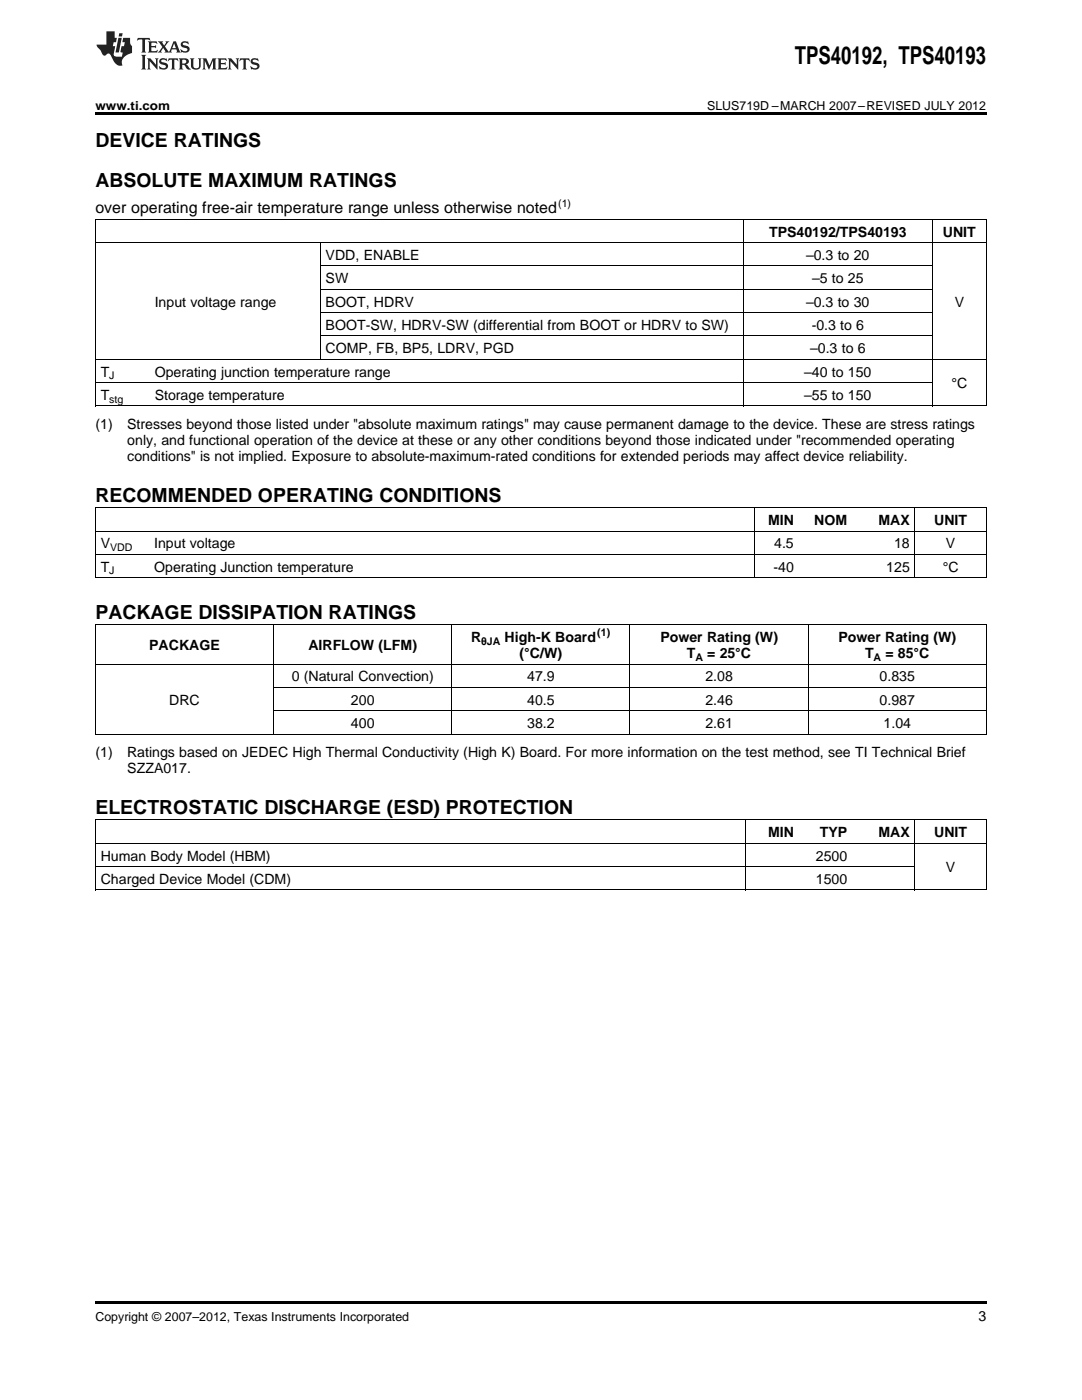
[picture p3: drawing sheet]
<svg xmlns="http://www.w3.org/2000/svg" width="216mm" height="279mm" viewBox="0 0 216 279" stroke-linecap="round" stroke-linejoin="round" font-family="sans-serif">
<defs><g id="words">
<text font-size="4.9" x="158.6" y="12.8">TPS40192, TPS40193</text>
<g font-size="3.9">
<text x="19" y="29.3">DEVICE RATINGS</text>
<text x="19" y="37.4">ABSOLUTE MAXIMUM RATINGS</text>
<text x="19" y="100.1">RECOMMENDED OPERATING CONDITIONS</text>
<text x="19" y="123.5">PACKAGE DISSIPATION RATINGS</text>
<text x="19" y="162.4">ELECTROSTATIC DISCHARGE (ESD) PROTECTION</text>
</g>
<text font-size="3.2" x="19" y="42.5">over operating free-air temperature range unless otherwise noted</text>
<g font-size="2.8">
<text x="153.5" y="47.2">TPS40192/TPS40193</text>
<text x="188.1" y="47.2">UNIT</text>
<text x="65" y="51.9">VDD, ENABLE</text>
<text x="160.8" y="51.9">–0.3 to 20</text>
<text x="65" y="56.5">SW</text>
<text x="162" y="56.5">–5 to 25</text>
<text x="30.9" y="61.2">Input voltage range</text>
<text x="65" y="61.2">BOOT, HDRV</text>
<text x="65" y="65.8">BOOT-SW, HDRV-SW (differential from BOOT or HDRV to SW)</text>
<text x="160.8" y="61.2">–0.3 to 30</text>
<text x="162" y="65.8">-0.3 to 6</text>
<text x="190.5" y="61.2">V</text>
<text x="65" y="70.5">COMP, FB, BP5, LDRV, PGD</text>
<text x="161.6" y="70.5">–0.3 to 6</text>
<text x="20.1" y="75.1">T</text>
<text x="30.9" y="75.1">Operating junction temperature range</text>
<text x="160.4" y="75.1">–40 to 150</text>
<text x="189.8" y="77.5">°C</text>
<text x="20.1" y="79.8">T</text>
<text x="30.9" y="79.8">Storage temperature</text>
<text x="160.4" y="79.8">–55 to 150</text>
<text x="19" y="85.7">(1)</text>
<text x="25.4" y="85.7">Stresses beyond those listed under &quot;absolute maximum ratings&quot; may cause permanent damage to the device. These are stress ratings</text>
<text x="25.4" y="88.8">only, and functional operation of the device at these or any other conditions beyond those indicated under &quot;recommended operating</text>
<text x="25.4" y="92">conditions&quot; is not implied. Exposure to absolute-maximum-rated conditions for extended periods may affect device reliability.</text>
<text x="153.2" y="104.8">MIN</text>
<text x="162.5" y="104.8">NOM</text>
<text x="175.3" y="104.8">MAX</text>
<text x="186.4" y="104.8">UNIT</text>
<text x="20.1" y="109.4">V</text>
<text x="30.8" y="109.4">Input voltage</text>
<text x="154.5" y="109.4">4.5</text>
<text x="178.4" y="109.4">18</text>
<text x="188.7" y="109.4">V</text>
<text x="20.1" y="114.1">T</text>
<text x="30.8" y="114.1">Operating Junction temperature</text>
<text x="154.3" y="114.1">-40</text>
<text x="176.8" y="114.1">125</text>
<text x="188.1" y="114.1">°C</text>
<text x="29.8" y="129.7">PACKAGE</text>
<text x="61.5" y="129.7">AIRFLOW (LFM)</text>
<text x="94" y="128.1">R</text>
<text x="100.7" y="128.1">High-K Board</text>
<text x="103.7" y="131.3">(°C/W)</text>
<text x="131.8" y="128.1">Power Rating (W)</text>
<text x="137.1" y="131.3">T</text>
<text x="141.1" y="131.3">= 25°C</text>
<text x="167.3" y="128.1">Power Rating (W)</text>
<text x="172.6" y="131.3">T</text>
<text x="176.7" y="131.3">= 85°C</text>
<text x="58.2" y="136">0 (Natural Convection)</text>
<text x="105.2" y="136">47.9</text>
<text x="140.8" y="136">2.08</text>
<text x="175.5" y="136">0.835</text>
<text x="33.8" y="140.6">DRC</text>
<text x="70" y="140.6">200</text>
<text x="105.2" y="140.6">40.5</text>
<text x="140.8" y="140.6">2.46</text>
<text x="175.5" y="140.6">0.987</text>
<text x="70" y="145.3">400</text>
<text x="105.2" y="145.3">38.2</text>
<text x="140.8" y="145.3">2.61</text>
<text x="176.3" y="145.3">1.04</text>
<text x="19" y="151.1">(1)</text>
<text x="25.4" y="151.1">Ratings based on JEDEC High Thermal Conductivity (High K) Board. For more information on the test method, see TI Technical Brief</text>
<text x="25.4" y="154.3">SZZA017.</text>
<text x="153.2" y="167.1">MIN</text>
<text x="163.6" y="167.1">TYP</text>
<text x="175.3" y="167.1">MAX</text>
<text x="186.4" y="167.1">UNIT</text>
<text x="20.1" y="171.7">Human Body Model (HBM)</text>
<text x="162.8" y="171.7">2500</text>
<text x="20.1" y="176.4">Charged Device Model (CDM)</text>
<text x="162.8" y="176.4">1500</text>
<text x="188.7" y="174.1">V</text>
<text x="195.3" y="263.6">3</text>
</g>
<g font-size="2.5">
<text x="19" y="21.9">www.ti.com</text>
<text x="141.1" y="21.9">SLUS719D –MARCH 2007–REVISED JULY 2012</text>
<text x="19" y="263.6">Copyright © 2007–2012, Texas Instruments Incorporated</text>
</g>
<g font-size="2.1">
<text x="111.4" y="41.3">(1)</text>
<text x="21.8" y="75.7">J</text>
<text x="21.8" y="80.4">stg</text>
<text x="22" y="110">VDD</text>
<text x="21.8" y="114.7">J</text>
<text x="96" y="128.7">θJA</text>
<text x="119.2" y="127">(1)</text>
<text x="138.7" y="131.9">A</text>
<text x="174.3" y="131.9">A</text>
</g>
</g></defs>
<g fill="#231f20">
<path d="M27.5 7.6l-.1 .5 .4-.2h.6v.1v2.1l-.2 .4h1l-.3-.4v-2.1l.1-.1h.5l.5 .2-.2-.5zM29.5 8.3l.2 .3v1.5l-.2 .4h1.8l.2-.6a1.04 1.04 0 0 1-1.3 .2v-.7h.6l.3 .2v-.6l-.3 .2h-.6v-.6l.8-.1 .4 .3-.2-.5zM31.5 8.3l.9 1.1-.9 1.1h.8l-.2-.2 .5-.7 .4 .7-.2 .2h1.5l-.1-.2 .1-.4h.9l.1 .4-.2 .2h1l-.3-.3-.7-1.9h-.5l-.9 2-.8-1 .9-1h-.8l.1 .3-.3 .5-.4-.6 .2-.2zM34.7 8.6l.4 1h-.7zM36.3 8.4a.63 .63 0 0 0-.2 .7 .63 .63 0 0 0 .6 .4l.6 .2 .1 .2a.75 .75 0 0 1-.7 .4 .75 .75 0 0 1-.6-.5l.1 .7 .1-.1a1.11 1.11 0 0 0 1.5-.6 1.13 1.13 0 0 0-1.2-.8l-.1-.4a1.04 1.04 0 0 1 1.2 .2l-.2-.5-.1 .1-.5-.2zM28.2 10.9l.2 .4v2.2l-.2 .4h1l-.3-.4v-2.2l.3-.4zM29.3 11.6l.3 .4v1.5l-.3 .4h.8l-.2-.4v-1.3l1.5 1.7v-1.9l.2-.4h-.7l.2 .4v.9l-1.1-1.3zM32 11.8a.62 .62 0 0 0-.2 .7 .62 .62 0 0 0 .6 .4l.6 .1 .1 .3a.76 .76 0 0 1-.7 .3 .76 .76 0 0 1-.6-.4l.1 .7 .1-.1a1.11 1.11 0 0 0 1.5-.6 1.13 1.13 0 0 0-1.2-.8l-.1-.4a1.04 1.04 0 0 1 1.2 .2l-.2-.6-.1 .1-.5-.1zM33.7 11.6l-.2 .6a.61 .61 0 0 1 .8-.3v1.6l-.2 .4h.9l-.2-.4v-1.6a.63 .63 0 0 1 .8 .3l-.2-.6zM35.6 11.6l.3 .4v1.5l-.3 .4h1l-.2-.2v-.8l.5 .2a.76 .76 0 0 0 1.2 .7l-1-1a.58 .58 0 0 0 .6-.5 .58 .58 0 0 0-.5-.6zM36.4 11.9h.1a.45 .45 0 0 1 .5 .1 .45 .45 0 0 1 .1 .5l-.7 .2zM37.9 11.6l.2 .2a2.17 2.17 0 0 0 .3 1.9 .99 .99 0 0 0 1.6-.6v-1.1l.2-.4h-.7l.2 .2a1.92 1.92 0 0 1-.2 1.8 .6 .6 0 0 1-.9-.5v-1.1l.2-.4zM40.4 11.6l.2 .4v1.5l-.2 .4h.7l-.2-.4v-1.4l.8 1.8 .8-1.8v1.4l-.2 .4h.9l-.2-.4v-1.5l.2-.4h-.8l-.6 1.5-.6-1.5zM43.4 11.6l.2 .4v1.5l-.2 .4h1.8l.2-.6a1.04 1.04 0 0 1-1.3 .1v-.6h.5l.4 .2v-.6l-.4 .2h-.5v-.7h.8l.3 .3-.1-.6zM45.5 11.6l.2 .4v1.5l-.2 .4h.7l-.2-.4v-1.3l1.5 1.7v-1.9l.2-.4h-.7l.2 .4v.9l-1.1-1.3zM47.9 11.6l-.1 .6a.61 .61 0 0 1 .8-.3v1.6l-.3 .4h1l-.3-.4 .1-1.6a.63 .63 0 0 1 .7 .3l-.1-.6zM50.2 11.8a.62 .62 0 0 0-.2 .7 .62 .62 0 0 0 .6 .4l.6 .1 .2 .3a.76 .76 0 0 1-.8 .3 .76 .76 0 0 1-.6-.4l.1 .7 .2-.1a1.11 1.11 0 0 0 1.5-.6 1.13 1.13 0 0 0-1.3-.8l-.1-.4a1.04 1.04 0 0 1 1.2 .2l-.1-.6-.2 .1-.5-.1z"/>
<path d="M21.2 6.3v2.6h-1.9l.1 .4 .7 .9a.91 .91 0 0 0 1 .8 .56 .56 0 0 1 .5-.3 .56 .56 0 0 1 .5 .3l.4 .8a1.53 1.53 0 0 0 1.9 1.2 1.54 1.54 0 0 1 1-2.1l.9-.3v-1.4a1.52 1.52 0 0 1-.3-1.6h-1.4l-.2 .8h.5l-.2 .8h-.4l-.2 1v.2l.4 .1-.2 .8a1.93 1.93 0 0 1-1.6-.3l.3-1.8h-.5l.2-.8h.4l.2-.8h-.4v-1.3zM23.6 7.6l-.6 2.9h.7l.6-2.9zM23.8 6.6l-.1 .7h.6l.2-.7z"/>
</g>
<path d="M19 22.5h177.8v.5h-177.8zM19 259.7h177.8v.5h-177.8z" fill="#000"/>
<g fill="none" stroke="#000" stroke-width=".2">
<path d="M19 48.4h177.8M19 43.8h177.8M19.1 43.8v37.3M63.9 48.5v23.3M63.9 57.7h122.2M63.9 53.1h122.2M148.3 43.8v37.3M186 43.8v37.3M196.8 43.8v37.3M19 76.4h167.1M19 71.7h177.8M63.9 67h122.2"/>
<path d="M63.9 62.4h122.2M19 81h177.8M19 115.3h177.8M19 110.6h177.8M19 106h177.8M19 101.3h177.8M19.1 101.4v14M150.5 101.4v14M182.5 101.4v14M196.8 101.4v14M19 132.5h177.8M19 124.7h177.8"/>
<path d="M19.1 124.7v21.8M54.6 124.7v21.8M54.6 137.2h142.2M90.1 124.7v21.8M125.7 124.7v21.8M161.2 124.7v21.8M196.8 124.7v21.8M19 146.5h177.8M54.6 141.8h142.2M19 177.6h177.8M19 172.9h163.6M19 168.3h177.8"/>
<path d="M19 163.6h177.8M19.1 163.7v14M148.8 163.7v14M182.5 163.7v14M196.8 163.7v14"/>
</g>
<use href="#words"/>
</svg>
